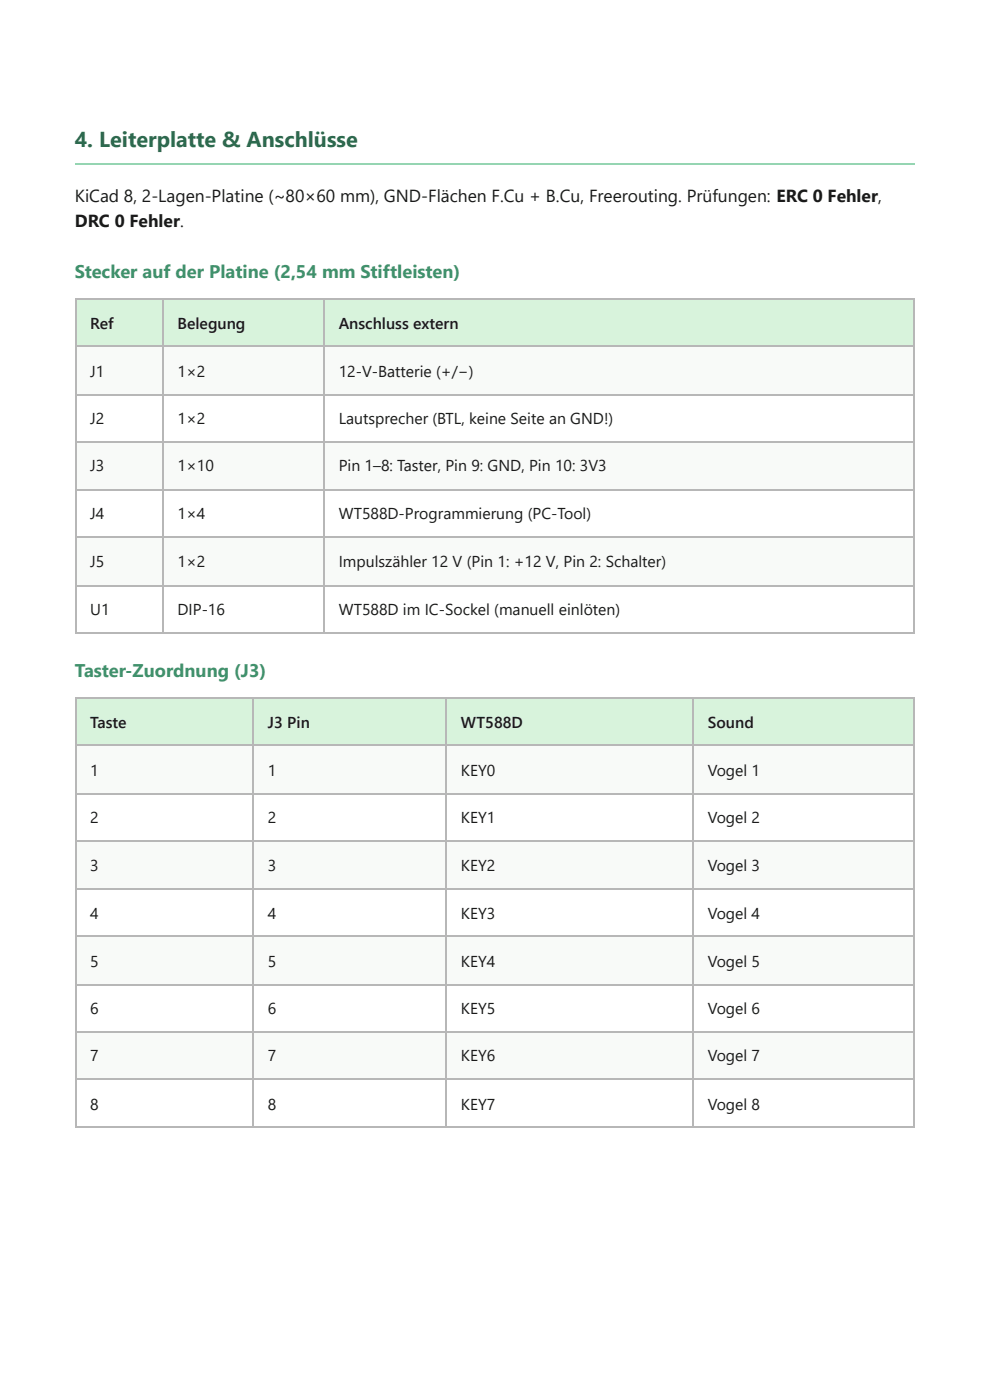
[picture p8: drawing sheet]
<svg xmlns="http://www.w3.org/2000/svg" width="210mm" height="297mm" viewBox="0 0 210 297" stroke-linecap="round" stroke-linejoin="round" font-family="sans-serif">
<defs><g id="words">
<text font-size="4.6" fill="#2d6a4f" x="15.9" y="31.2">4. Leiterplatte &amp; Anschlüsse</text>
<g font-size="3.9" fill="#40916c">
<text x="15.9" y="59">Stecker auf der Platine (2,54 mm Stiftleisten)</text>
<text x="15.9" y="143.7">Taster-Zuordnung (J3)</text>
</g>
<g font-size="3.7" fill="#1a1a1a">
<text x="15.9" y="42.9">KiCad 8, 2-Lagen-Platine (~80×60 mm), GND-Flächen F.Cu + B.Cu, Freerouting. Prüfungen: ERC 0 Fehler,</text>
<text x="15.9" y="48.2">DRC 0 Fehler.</text>
</g>
<g font-size="3.3" fill="#1a1a1a">
<text x="19.1" y="69.9">Ref</text>
<text x="37.6" y="69.9">Belegung</text>
<text x="71.8" y="69.9">Anschluss extern</text>
<text x="19.1" y="79.9">J1</text>
<text x="37.6" y="79.9">1×2</text>
<text x="71.8" y="79.9">12-V-Batterie (+/−)</text>
<text x="19.1" y="90">J2</text>
<text x="37.6" y="90">1×2</text>
<text x="71.8" y="90">Lautsprecher (BTL, keine Seite an GND!)</text>
<text x="19.1" y="100">J3</text>
<text x="37.6" y="100">1×10</text>
<text x="71.8" y="100">Pin 1–8: Taster, Pin 9: GND, Pin 10: 3V3</text>
<text x="19.1" y="110.1">J4</text>
<text x="37.6" y="110.1">1×4</text>
<text x="71.8" y="110.1">WT588D-Programmierung (PC-Tool)</text>
<text x="19.1" y="120.4">J5</text>
<text x="37.6" y="120.4">1×2</text>
<text x="71.8" y="120.4">Impulszähler 12 V (Pin 1: +12 V, Pin 2: Schalter)</text>
<text x="19.1" y="130.4">U1</text>
<text x="37.6" y="130.4">DIP-16</text>
<text x="71.8" y="130.4">WT588D im IC-Sockel (manuell einlöten)</text>
<text x="19.1" y="154.5">Taste</text>
<text x="56.8" y="154.5">J3 Pin</text>
<text x="97.7" y="154.5">WT588D</text>
<text x="150.1" y="154.5">Sound</text>
<text x="19.1" y="164.6">1</text>
<text x="56.8" y="164.6">1</text>
<text x="97.7" y="164.6">KEY0</text>
<text x="150.1" y="164.6">Vogel 1</text>
<text x="19.1" y="174.6">2</text>
<text x="56.8" y="174.6">2</text>
<text x="97.7" y="174.6">KEY1</text>
<text x="150.1" y="174.6">Vogel 2</text>
<text x="19.1" y="184.7">3</text>
<text x="56.8" y="184.7">3</text>
<text x="97.7" y="184.7">KEY2</text>
<text x="150.1" y="184.7">Vogel 3</text>
<text x="19.1" y="195">4</text>
<text x="56.8" y="195">4</text>
<text x="97.7" y="195">KEY3</text>
<text x="150.1" y="195">Vogel 4</text>
<text x="19.1" y="205.1">5</text>
<text x="56.8" y="205.1">5</text>
<text x="97.7" y="205.1">KEY4</text>
<text x="150.1" y="205.1">Vogel 5</text>
<text x="19.1" y="215.1">6</text>
<text x="56.8" y="215.1">6</text>
<text x="97.7" y="215.1">KEY5</text>
<text x="150.1" y="215.1">Vogel 6</text>
<text x="19.1" y="225.2">7</text>
<text x="56.8" y="225.2">7</text>
<text x="97.7" y="225.2">KEY6</text>
<text x="150.1" y="225.2">Vogel 7</text>
<text x="19.1" y="235.5">8</text>
<text x="56.8" y="235.5">8</text>
<text x="97.7" y="235.5">KEY7</text>
<text x="150.1" y="235.5">Vogel 8</text>
</g>
</g></defs>
<path d="M15.9 34.8h178" fill="none" stroke="#95d5b2" stroke-width=".26"/>
<g fill="#d8f3dc">
<path d="M16.1 63.5h18.3v10.1h-18.3z"/>
<path d="M34.4 63.5h34.4v10.1h-34.4z"/>
<path d="M68.8 63.5h125.1v10.1h-125.1z"/>
</g>
<g fill="#f8faf8">
<path d="M16.1 73.6h18.3v10h-18.3z"/>
<path d="M34.4 73.6h34.4v10h-34.4z"/>
<path d="M68.8 73.6h125.1v10h-125.1z"/>
<path d="M16.1 93.7h18.3v10.3h-18.3z"/>
<path d="M34.4 93.7h34.4v10.3h-34.4z"/>
<path d="M68.8 93.7h125.1v10.3h-125.1z"/>
<path d="M16.1 114h18.3v10.1h-18.3z"/>
<path d="M34.4 114h34.4v10.1h-34.4z"/>
<path d="M68.8 114h125.1v10.1h-125.1z"/>
</g>
<path d="M15.9 63.4h178M15.9 73.4h178M16 63.2v71.2M34.5 63.2v71.2M68.7 63.2v71.2M15.9 83.7h178M15.9 93.8h178M15.9 103.8h178M15.9 113.9h178M15.9 124.2h178M15.9 134.3h178" fill="none" stroke="#b7b7b7" stroke-width=".26"/>
<path d="M193.8 63.2v71.2" fill="none" stroke="#b7b7b7" stroke-width=".25"/>
<g fill="#d8f3dc">
<path d="M16.1 148.2h37.6v10h-37.6z"/>
<path d="M53.7 148.2h41v10h-41z"/>
<path d="M94.7 148.2h52.1v10h-52.1z"/>
<path d="M146.8 148.2h47.1v10h-47.1z"/>
</g>
<g fill="#f8faf8">
<path d="M16.1 158.2h37.6v10.1h-37.6z"/>
<path d="M53.7 158.2h41v10.1h-41z"/>
<path d="M94.7 158.2h52.1v10.1h-52.1z"/>
<path d="M146.8 158.2h47.1v10.1h-47.1z"/>
<path d="M16.1 178.3h37.6v10.3h-37.6z"/>
<path d="M53.7 178.3h41v10.3h-41z"/>
<path d="M94.7 178.3h52.1v10.3h-52.1z"/>
<path d="M146.8 178.3h47.1v10.3h-47.1z"/>
<path d="M16.1 198.7h37.6v10.1h-37.6z"/>
<path d="M53.7 198.7h41v10.1h-41z"/>
<path d="M94.7 198.7h52.1v10.1h-52.1z"/>
<path d="M146.8 198.7h47.1v10.1h-47.1z"/>
<path d="M16.1 218.8h37.6v10.3h-37.6z"/>
<path d="M53.7 218.8h41v10.3h-41z"/>
<path d="M94.7 218.8h52.1v10.3h-52.1z"/>
<path d="M146.8 218.8h47.1v10.3h-47.1z"/>
</g>
<g fill="none" stroke="#b7b7b7" stroke-width=".26">
<path d="M15.9 148h178M15.9 158.1h178M16 147.9v91.3M53.6 147.9v91.3M94.6 147.9v91.3M147 147.9v91.3M15.9 168.4h178M15.9 178.5h178M15.9 188.5h178M15.9 198.6h178M15.9 208.9h178M15.9 218.9h178"/>
<path d="M15.9 229h178M15.9 239.1h178"/>
</g>
<path d="M193.8 147.9v91.3" fill="none" stroke="#b7b7b7" stroke-width=".25"/>
<use href="#words"/>
</svg>
